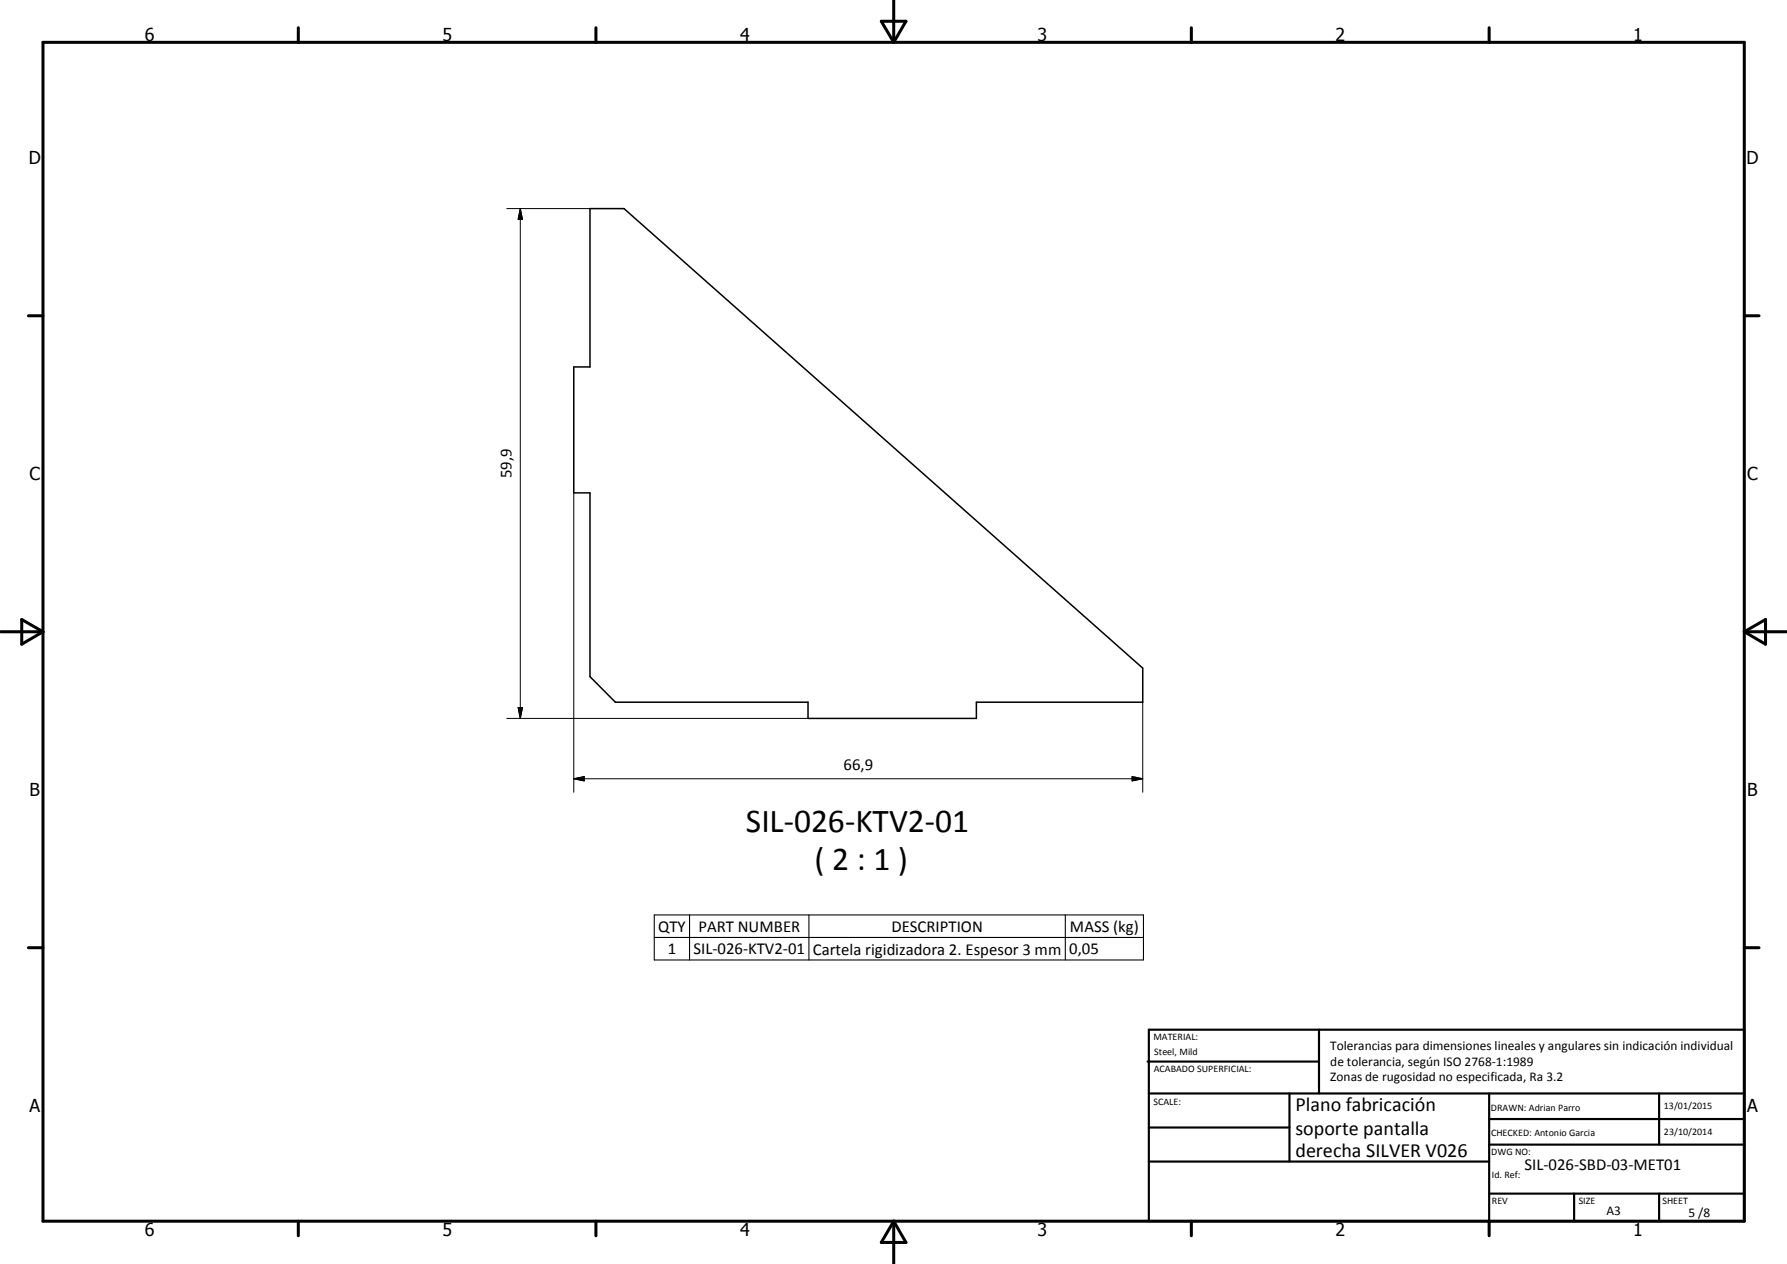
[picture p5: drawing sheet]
<svg xmlns="http://www.w3.org/2000/svg" width="420mm" height="297mm" viewBox="0 0 420 297" stroke-linecap="round" stroke-linejoin="round" font-family="sans-serif">
<defs><g id="words">
<g font-size="7.9">
<text x="175.4" y="195.5">SIL-026-KTV2-01</text>
<text x="191.5" y="204.5">( 2 : 1 )</text>
</g>
<g font-size="4.7">
<text x="304.6" y="261.2">Plano fabricación</text>
<text x="304.6" y="266.6">soporte pantalla</text>
<text x="304.6" y="272">derecha SILVER V026</text>
</g>
<g font-size="4.2">
<text x="34" y="9.6">6</text>
<text x="104" y="9.6">5</text>
<text x="174" y="9.6">4</text>
<text x="244" y="9.6">3</text>
<text x="314" y="9.6">2</text>
<text x="384" y="9.6">1</text>
<text x="6.8" y="38.7">D</text>
<text x="410.6" y="38.7">D</text>
<text x="7" y="112.9">C</text>
<text x="410.8" y="112.9">C</text>
<text x="7" y="187.1">B</text>
<text x="410.8" y="187.1">B</text>
<text x="7" y="261.4">A</text>
<text x="410.8" y="261.4">A</text>
<text x="34" y="290.4">6</text>
<text x="104" y="290.4">5</text>
<text x="174" y="290.4">4</text>
<text x="244" y="290.4">3</text>
<text x="314" y="290.4">2</text>
<text x="384" y="290.4">1</text>
</g>
<g font-size="3.9">
<text x="120.3" y="112.4" transform="rotate(-90 120.3 112.4)">59,9</text>
<text x="198.3" y="180.9">66,9</text>
<text x="154.8" y="218.9">QTY</text>
<text x="164.2" y="218.9">PART NUMBER</text>
<text x="209.6" y="218.9">DESCRIPTION</text>
<text x="251.6" y="219">MASS (kg)</text>
<text x="157" y="224.2">1</text>
<text x="163.1" y="224.2">SIL-026-KTV2-01</text>
<text x="191.1" y="224.3">Cartela rigidizadora 2. Espesor 3 mm</text>
<text x="251.4" y="224.2">0,05</text>
<text x="358.5" y="275">SIL-026-SBD-03-MET01</text>
</g>
<g font-size="3.1">
<text x="312.7" y="246.8">Tolerancias para dimensiones lineales y angulares sin indicación individual</text>
<text x="312.7" y="250.4">de tolerancia, según ISO 2768-1:1989</text>
<text x="312.7" y="254">Zonas de rugosidad no especificada, Ra 3.2</text>
<text x="377.7" y="285.6">A3</text>
<text x="397" y="285.9">5 /8</text>
</g>
<g font-size="2.4">
<text x="271.2" y="244.4">MATERIAL:</text>
<text x="271.3" y="252">ACABADO SUPERFICIAL:</text>
<text x="271.4" y="247.9">Steel, Mild</text>
<text x="271.2" y="259.7">SCALE:</text>
<text x="350.6" y="261">DRAWN: Adrian Parro</text>
<text x="391.2" y="260.6">13/01/2015</text>
<text x="350.6" y="267">CHECKED: Antonio Garcia</text>
<text x="391.2" y="266.7">23/10/2014</text>
<text x="350.6" y="271.4">DWG NO:</text>
<text x="350.8" y="276.9">Id. Ref:</text>
<text x="350.8" y="282.8">REV</text>
<text x="371.2" y="282.9">SIZE</text>
<text x="390.9" y="282.9">SHEET</text>
</g>
</g></defs>
<path d="M138.7 49h8l122 108v8h-39.1v3.8h-39.6v-3.8h-45.3l-6-6v-43.2h-3.8v-29.6h3.8z" fill="none" stroke="#000" stroke-width=".35"/>
<g fill="none" stroke="#000" stroke-width=".71">
<path d="M10.1 9.9h400v277.1h-400zM70.1 6.5v3.4M140.1 6.5v3.4M207.2 5h5.8l-2.9 4.9zM210.1 0v9.9M280.1 6.5v3.4M350.1 6.5v3.4M6.7 74.2h3.4M410.1 74.2h3.5M.1 148.5h10M5.1 145.6l5 2.9-5 2.9zM410.1 148.5h10"/>
<path d="M410.1 148.5l5-2.9v5.8zM6.7 222.7h3.4M410.1 222.7h3.5M70.1 287v3.4M140.1 287v3.4M210.1 287v10M210.1 287l2.9 5h-5.8zM280.1 287v3.4M350.1 287v3.4"/>
</g>
<g fill="none" stroke="#000" stroke-width=".51">
<path d="M269.8 249.5h40.3M270.1 242h140v45h-140zM270.1 257h140M303.2 257v16M310.1 242v15M350.1 257v30M390.1 257v12M270.1 265h33.1M270.1 273h80M350.1 269h60M350.1 263h60M350.1 280.5h60"/>
<path d="M370.1 280.5v6.5M390.1 280.5v6.5"/>
</g>
<path d="M153.8 215h115v10.6h-115zM162.1 215v10.6M190.2 215v10.6M250.5 215v10.6M153.8 220.3h115" fill="none" stroke="#000" stroke-width=".25"/>
<path d="M119.2 49h19.5M122.3 49l.5 2.5h-1zM122.3 49v119.8M134.9 115.8v70.4M119.2 168.8h70.8M121.8 166.3h1l-.5 2.5zM268.7 165v21.2M134.9 183l2.5-.5v1zM134.9 183h133.8M266.2 182.5l2.5 .5-2.5 .5z" fill="none" stroke="#000" stroke-width=".24"/>
<path d="M122.3 49l.5 2.5h-1zM121.8 166.3h1l-.5 2.5zM134.9 183l2.5-.5v1zM266.2 182.5l2.5 .5-2.5 .5z" fill="#000"/>
<use href="#words"/>
</svg>
